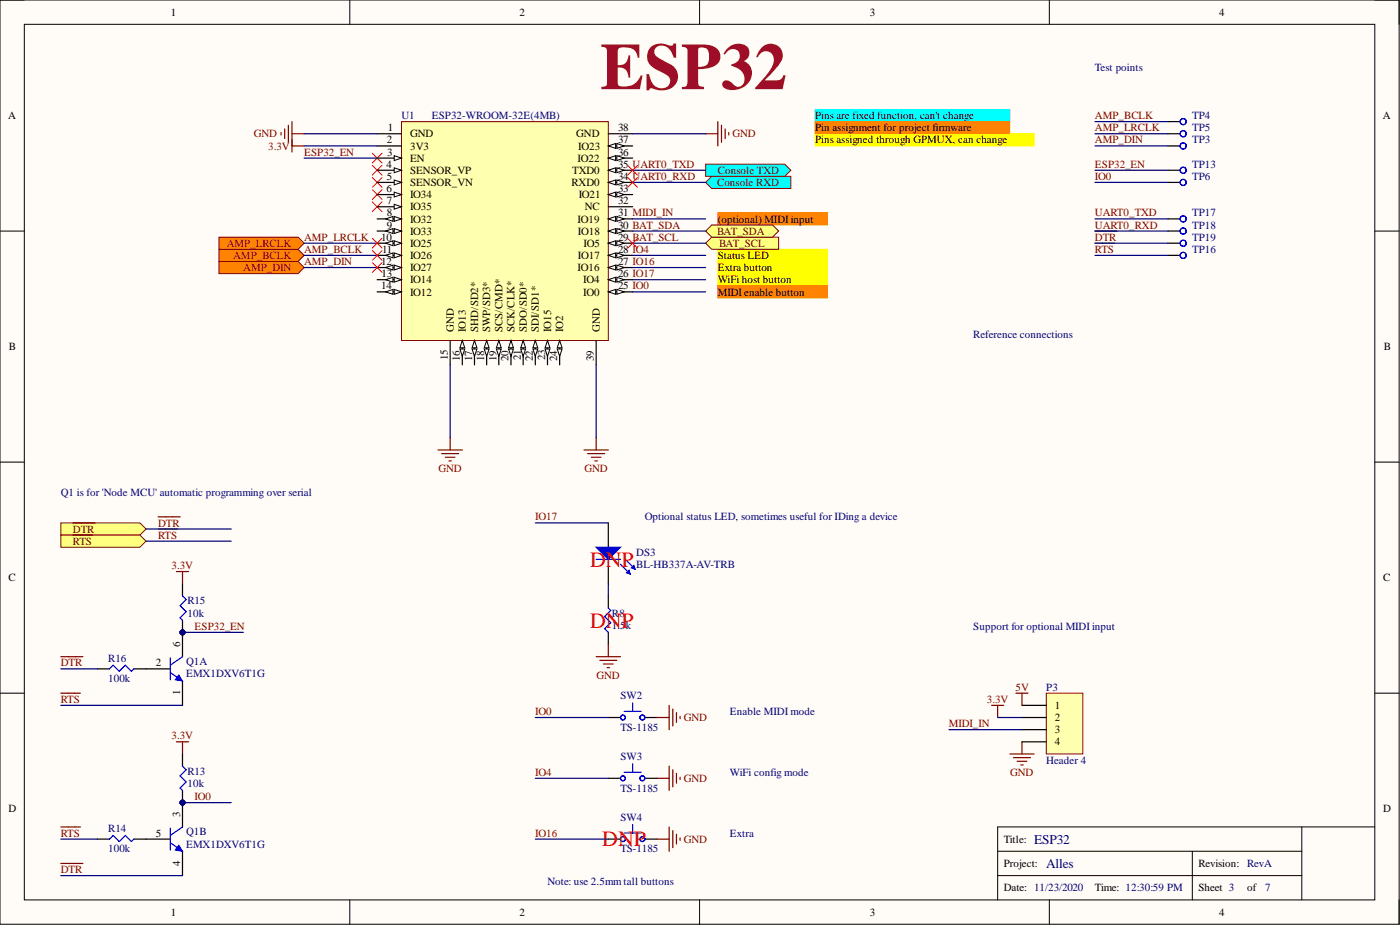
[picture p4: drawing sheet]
<svg xmlns="http://www.w3.org/2000/svg" width="292mm" height="193mm" viewBox="0 0 292 193" stroke-linecap="round" stroke-linejoin="round" font-family="sans-serif">
<defs><g id="words">
<text font-size="13.8" fill="#9e0e29" x="125.2" y="18.6">ESP32</text>
<g font-size="4.6" fill="#f00">
<text x="123.1" y="118.2">DNP</text>
<text x="123.1" y="130.9">DNP</text>
<text x="125.7" y="176.6">DNP</text>
</g>
<g font-size="2.8" fill="#000080">
<text x="215.8" y="176">ESP32</text>
<text x="218.3" y="181.1">Alles</text>
</g>
<g font-size="2.3">
<text x="35.6" y="3.3">1</text>
<text x="108.4" y="3.3">2</text>
<text x="181.5" y="3.3">3</text>
<text x="254.4" y="3.3">4</text>
<text x="1.7" y="24.9">A</text>
<text x="80.7" y="29.9">2</text>
<text x="80.9" y="27.4">1</text>
<text x="85.5" y="28.7">GND</text>
<text x="120.2" y="28.7">GND</text>
<text x="129" y="29.9">37</text>
<text x="129" y="27.4">38</text>
<text x="170.1" y="24.9">Pins are fixed function, can't change</text>
<text x="170.1" y="29.9">Pins assigned through GPMUX, can change</text>
<text x="170.1" y="27.4">Pin assignment for project firmware</text>
<text x="288.5" y="24.9">A</text>
<text x="80.6" y="35">4</text>
<text x="80.8" y="32.5">3</text>
<text x="85.5" y="31.2">3V3</text>
<text x="85.5" y="33.7">EN</text>
<text x="120.5" y="33.7">IO22</text>
<text x="120.7" y="31.2">IO23</text>
<text x="129" y="35">35 UART0_TXD</text>
<text x="129" y="32.5">36</text>
<text x="80.6" y="40.1">6</text>
<text x="80.7" y="37.5">5</text>
<text x="85.5" y="36.3">SENSOR_VP</text>
<text x="85.5" y="38.8">SENSOR_VN</text>
<text x="85.5" y="41.4">IO34</text>
<text x="119.2" y="38.8">RXD0</text>
<text x="119.4" y="36.3">TXD0</text>
<text x="120.7" y="41.4">IO21</text>
<text x="129" y="40.1">33</text>
<text x="129" y="37.5">34 UART0_RXD</text>
<text x="80.7" y="42.6">7</text>
<text x="80.7" y="45.2">8</text>
<text x="80.7" y="47.7">9</text>
<text x="85.5" y="43.9">IO35</text>
<text x="85.5" y="46.4">IO32</text>
<text x="120.5" y="46.4">IO19</text>
<text x="122" y="43.9">NC</text>
<text x="129" y="47.7">30 BAT_SDA</text>
<text x="129" y="45.2">31 MIDI_IN</text>
<text x="129" y="42.6">32</text>
<text x="149.8" y="46.4">(optional) MIDI input</text>
<text x="79.5" y="50.2">10</text>
<text x="79.7" y="52.8">11</text>
<text x="85.5" y="49">IO33</text>
<text x="85.5" y="51.5">IO25</text>
<text x="120.6" y="49">IO18</text>
<text x="121.8" y="51.5">IO5</text>
<text x="129" y="52.8">28 IO4</text>
<text x="129" y="50.2">29 BAT_SCL</text>
<text x="79.5" y="55.3">12</text>
<text x="79.6" y="57.8">13</text>
<text x="85.5" y="54">IO26</text>
<text x="85.5" y="56.6">IO27</text>
<text x="85.5" y="59.1">IO14</text>
<text x="120.5" y="56.6">IO16</text>
<text x="120.6" y="54">IO17</text>
<text x="121.7" y="59.1">IO4</text>
<text x="129" y="57.8">26 IO17</text>
<text x="129" y="55.3">27 IO16</text>
<text x="149.8" y="56.6">Extra button</text>
<text x="149.8" y="59.1">WiFi host button</text>
<text x="149.8" y="54">Status LED</text>
<text x="79.5" y="60.4">14</text>
<text x="85.5" y="61.6">IO12</text>
<text x="121.7" y="61.6">IO0</text>
<text x="129" y="60.4">25 IO0</text>
<text x="149.8" y="61.6">MIDI enable button</text>
<text x="94.7" y="69.3" transform="rotate(-90 94.7 69.3)">GND</text>
<text x="97.2" y="69.3" transform="rotate(-90 97.2 69.3)">IO13</text>
<text x="99.8" y="69.3" transform="rotate(-90 99.8 69.3)">SHD/SD2*</text>
<text x="102.3" y="69.3" transform="rotate(-90 102.3 69.3)">SWP/SD3*</text>
<text x="104.8" y="69.3" transform="rotate(-90 104.8 69.3)">SCS/CMD*</text>
<text x="107.4" y="69.3" transform="rotate(-90 107.4 69.3)">SCK/CLK*</text>
<text x="109.9" y="69.3" transform="rotate(-90 109.9 69.3)">SDO/SD0*</text>
<text x="112.5" y="69.3" transform="rotate(-90 112.5 69.3)">SDI/SD1*</text>
<text x="115" y="69.3" transform="rotate(-90 115 69.3)">IO15</text>
<text x="117.5" y="69.3" transform="rotate(-90 117.5 69.3)">IO2</text>
<text x="125.1" y="69.3" transform="rotate(-90 125.1 69.3)">GND</text>
<text x="1.9" y="73.1">B</text>
<text x="93.4" y="75.2" transform="rotate(-90 93.4 75.2)">15</text>
<text x="96" y="75.3" transform="rotate(-90 96 75.3)">16</text>
<text x="98.5" y="75.3" transform="rotate(-90 98.5 75.3)">17</text>
<text x="101" y="75.3" transform="rotate(-90 101 75.3)">18</text>
<text x="103.6" y="75.3" transform="rotate(-90 103.6 75.3)">19</text>
<text x="106.1" y="75.3" transform="rotate(-90 106.1 75.3)">20</text>
<text x="108.6" y="75.1" transform="rotate(-90 108.6 75.1)">21</text>
<text x="111.2" y="75.3" transform="rotate(-90 111.2 75.3)">22</text>
<text x="113.7" y="75.2" transform="rotate(-90 113.7 75.2)">23</text>
<text x="116.3" y="75.3" transform="rotate(-90 116.3 75.3)">24</text>
<text x="123.9" y="75.3" transform="rotate(-90 123.9 75.3)">39</text>
<text x="288.7" y="73.1">B</text>
<text x="1.8" y="121.3">C</text>
<text x="288.6" y="121.3">C</text>
<text x="37.6" y="135" transform="rotate(-90 37.6 135)">6</text>
<text x="32.5" y="139">2</text>
<text x="37.6" y="144.9" transform="rotate(-90 37.6 144.9)">1</text>
<text x="220.1" y="147.9">1</text>
<text x="220.1" y="150.4">2</text>
<text x="220.1" y="153">3</text>
<text x="220.1" y="155.5">4</text>
<text x="1.8" y="169.5">D</text>
<text x="37.6" y="170.5" transform="rotate(-90 37.6 170.5)">3</text>
<text x="288.6" y="169.5">D</text>
<text x="32.5" y="174.5">5</text>
<text x="209.4" y="175.8">Title:</text>
<text x="37.6" y="180.7" transform="rotate(-90 37.6 180.7)">4</text>
<text x="209.4" y="180.9">Project:</text>
<text x="209.4" y="186">Date: 11/23/2020</text>
<text x="228.5" y="186">Time: 12:30:59 PM</text>
<text x="250" y="180.9">Revision: RevA</text>
<text x="250" y="186">Sheet 3</text>
<text x="260.2" y="186">of</text>
<text x="35.6" y="191">1</text>
<text x="108.4" y="191">2</text>
<text x="181.5" y="191">3</text>
<text x="254.4" y="191">4</text>
</g>
<g font-size="2.3" fill="#000080">
<text x="228.5" y="14.7">Test points</text>
<text x="83.8" y="24.9">U1</text>
<text x="90.1" y="24.9">ESP32-WROOM-32E(4MB)</text>
<text x="248.8" y="24.9">TP4</text>
<text x="248.8" y="27.4">TP5</text>
<text x="248.8" y="29.9">TP3</text>
<text x="248.8" y="35">TP13</text>
<text x="248.8" y="37.5">TP6</text>
<text x="248.8" y="45.2">TP17</text>
<text x="248.8" y="47.7">TP18</text>
<text x="248.8" y="50.2">TP19</text>
<text x="248.8" y="52.8">TP16</text>
<text x="203.1" y="70.5">Reference connections</text>
<text x="12.7" y="103.5">Q1 is for 'Node MCU' automatic programming over serial</text>
<text x="134.5" y="108.6">Optional status LED, sometimes useful for IDing a device</text>
<text x="132.8" y="115.9">DS3</text>
<text x="132.8" y="118.5">BL-HB337A-AV-TRB</text>
<text x="39.1" y="126.1">R15</text>
<text x="39.1" y="128.6">10k</text>
<text x="127.7" y="128.6">R8</text>
<text x="127.7" y="131.2">1.5k</text>
<text x="203.1" y="131.4">Support for optional MIDI input</text>
<text x="22.6" y="138">R16</text>
<text x="22.6" y="142.3">100k</text>
<text x="38.8" y="138.8">Q1A</text>
<text x="38.8" y="141.3">EMX1DXV6T1G</text>
<text x="129.5" y="145.9">SW2</text>
<text x="152.3" y="149.2">Enable MIDI mode</text>
<text x="218.3" y="144.1">P3</text>
<text x="129.5" y="152.5">TS-1185</text>
<text x="39.1" y="161.6">R13</text>
<text x="129.5" y="158.6">SW3</text>
<text x="152.3" y="161.9">WiFi config mode</text>
<text x="218.3" y="159.3">Header 4</text>
<text x="39.1" y="164.1">10k</text>
<text x="129.5" y="165.2">TS-1185</text>
<text x="22.6" y="173.5">R14</text>
<text x="129.5" y="171.2">SW4</text>
<text x="22.6" y="177.8">100k</text>
<text x="38.8" y="174.3">Q1B</text>
<text x="38.8" y="176.8">EMX1DXV6T1G</text>
<text x="129.5" y="177.8">TS-1185</text>
<text x="152.3" y="174.5">Extra</text>
<text x="114.2" y="184.7">Note: use 2.5mm tall buttons</text>
<text x="264" y="186">7</text>
</g>
<g font-size="2.3" fill="#800000">
<text x="53" y="28.7">GND</text>
<text x="152.8" y="28.7">GND</text>
<text x="228.5" y="24.9">AMP_BCLK</text>
<text x="228.5" y="27.4">AMP_LRCLK</text>
<text x="228.5" y="29.9">AMP_DIN</text>
<text x="55.9" y="31.2">3.3V</text>
<text x="63.5" y="32.5">ESP32_EN</text>
<text x="228.5" y="35">ESP32_EN</text>
<text x="149.6" y="38.8">Console RXD</text>
<text x="149.8" y="36.3">Console TXD</text>
<text x="228.5" y="37.5">IO0</text>
<text x="228.5" y="45.2">UART0_TXD</text>
<text x="228.5" y="47.7">UART0_RXD</text>
<text x="47.3" y="51.5">AMP_LRCLK</text>
<text x="63.5" y="52.8">AMP_BCLK</text>
<text x="63.5" y="50.2">AMP_LRCLK</text>
<text x="149.6" y="49">BAT_SDA</text>
<text x="150" y="51.5">BAT_SCL</text>
<text x="228.5" y="50.2">DTR</text>
<text x="228.5" y="52.8">RTS</text>
<text x="48.7" y="54">AMP_BCLK</text>
<text x="50.8" y="56.6">AMP_DIN</text>
<text x="63.5" y="55.3">AMP_DIN</text>
<text x="91.5" y="98.4">GND</text>
<text x="121.9" y="98.4">GND</text>
<text x="15.2" y="111.1">DTR</text>
<text x="15.2" y="113.7">RTS</text>
<text x="33" y="109.9">DTR</text>
<text x="33" y="112.4">RTS</text>
<text x="111.7" y="108.6">IO17</text>
<text x="35.8" y="118.7">3.3V</text>
<text x="40.6" y="131.4">ESP32_EN</text>
<text x="12.7" y="139">DTR</text>
<text x="124.5" y="141.6">GND</text>
<text x="12.7" y="146.6">RTS</text>
<text x="111.7" y="149.2">IO0</text>
<text x="205.9" y="146.6">3.3V</text>
<text x="211.9" y="144.1">5V</text>
<text x="35.8" y="154.2">3.3V</text>
<text x="142.7" y="150.4">GND</text>
<text x="198" y="151.7">MIDI_IN</text>
<text x="111.7" y="161.9">IO4</text>
<text x="210.8" y="161.9">GND</text>
<text x="40.6" y="166.9">IO0</text>
<text x="142.7" y="163.1">GND</text>
<text x="12.7" y="174.5">RTS</text>
<text x="111.7" y="174.5">IO16</text>
<text x="142.7" y="175.8">GND</text>
<text x="12.7" y="182.2">DTR</text>
</g>
</g></defs>
<path d="M0 0h291.9v192.8h-291.9z" fill-rule="evenodd" fill="#fffcf8"/>
<path d="M0 0h291.9v192.8h-291.9z" fill="none" stroke="#000" stroke-width=".21"/>
<path d="M5.1 5.1h281.7v182.6h-281.7z" fill-rule="evenodd" fill="#fffcf8"/>
<g fill="none" stroke="#000" stroke-width=".21">
<path d="M0 0h5.1M73 0v5.1M146 0v5.1M218.9 0v5.1M286.8 0h5.1v5.1M5.1 5.1h281.7v182.6h-281.7zM0 48.2h5.1M286.8 48.2h5.1M0 96.4h5.1M286.8 96.4h5.1M0 144.6h5.1M286.8 144.6h5.1"/>
<path d="M208.2 177.6h63.4M248.8 177.6v10.1M271.6 172.5v15.2M286.8 172.5h-78.6v15.2M73 187.7v5.1M146 187.7v5.1M208.2 182.7h63.4M218.9 187.7v5.1M291.9 187.7v5.1"/>
</g>
<path d="M170.1 22.8h40.6v2.6h-40.6z" fill-rule="evenodd" fill="#0ff"/>
<path d="M170.1 22.8h40.6v2.6h-40.6z" fill="none" stroke="#0ff" stroke-width=".21"/>
<path d="M170.1 27.9h45.7v2.5h-45.7z" fill-rule="evenodd" fill="#ff0"/>
<path d="M170.1 27.9h45.7v2.5h-45.7z" fill="none" stroke="#ff0" stroke-width=".21"/>
<path d="M36.8 119.2h2.5M38.1 119.2v2.6M12.7 137h4.6M12.7 144.6h4.1M12.7 172.5h4.1M12.7 180.1h4.6" fill="none" stroke="#800000" stroke-width=".25"/>
<path d="M12.7 109.1h16.5l1.3 1.3-1.3 1.2h-16.5z" fill-rule="evenodd" fill="#ffff80"/>
<path d="M12.7 109.1h16.5l1.3 1.3-1.3 1.2h-16.5z" fill="none" stroke="#800000" stroke-width=".21"/>
<path d="M15.2 109.1h4.6" fill="none" stroke="#800000" stroke-width=".25"/>
<path d="M12.7 111.6h16.5l1.3 1.3-1.3 1.3h-16.5z" fill-rule="evenodd" fill="#ffff80"/>
<path d="M12.7 111.6h16.5l1.3 1.3-1.3 1.3h-16.5z" fill="none" stroke="#800000" stroke-width=".21"/>
<path d="M15.2 111.6h4.1M33 107.8h4.6M33 110.4h4.1M36.8 154.8h2.5M38.1 154.8v2.5" fill="none" stroke="#800000" stroke-width=".25"/>
<circle cx="38.1" cy="131.9" r=".51" fill="#000080"/>
<circle cx="38.1" cy="131.9" r=".51" fill="none" stroke="#000080" stroke-width=".21"/>
<path d="M38.1 129.4v2.5" fill="none" stroke="#000" stroke-width=".25"/>
<circle cx="38.1" cy="131.9" r=".51" fill="#000080"/>
<circle cx="38.1" cy="131.9" r=".51" fill="none" stroke="#000080" stroke-width=".21"/>
<path d="M38.1 121.8v2.5" fill="none" stroke="#000" stroke-width=".25"/>
<path d="M38.1 124.3l.7 .8-1.2 1.2 1.2 1.3-1.2 1.3 .5 .5" fill="none" stroke="#00f" stroke-width=".25"/>
<circle cx="38.1" cy="167.4" r=".51" fill="#000080"/>
<circle cx="38.1" cy="167.4" r=".51" fill="none" stroke="#000080" stroke-width=".21"/>
<path d="M38.1 164.9v2.5" fill="none" stroke="#000" stroke-width=".25"/>
<circle cx="38.1" cy="167.4" r=".51" fill="#000080"/>
<circle cx="38.1" cy="167.4" r=".51" fill="none" stroke="#000080" stroke-width=".21"/>
<g fill="none" stroke="#000" stroke-width=".25">
<path d="M243.7 25.4h2.5M243.7 27.9h2.5M243.7 30.4h2.5M243.7 35.5h2.5M243.7 45.7h2.5M243.7 48.2h2.5M243.7 50.7h2.5M243.7 53.3h2.5M20.3 139.5h2.5M27.9 139.5h2.6M38.1 157.3v2.5M20.3 175.1h2.5"/>
<path d="M27.9 175.1h2.6"/>
</g>
<g fill="none" stroke="#00f" stroke-width=".25">
<path d="M22.8 139.5l.8-.7 1.3 1.2 1.2-1.2 1.3 1.2 .5-.5M38.1 159.8l.7 .8-1.2 1.3 1.2 1.2-1.2 1.3 .5 .5M22.8 175.1l.8-.8 1.3 1.3 1.2-1.3 1.3 1.3 .5-.5"/>
<circle cx="246.9" cy="30.4" r=".64"/>
<circle cx="246.9" cy="25.4" r=".64"/>
<circle cx="246.9" cy="27.9" r=".64"/>
<circle cx="246.9" cy="35.5" r=".64"/>
<circle cx="246.9" cy="45.7" r=".64"/>
<circle cx="246.9" cy="48.2" r=".64"/>
<circle cx="246.9" cy="53.3" r=".64"/>
<circle cx="246.9" cy="50.7" r=".64"/>
</g>
<g fill="none" stroke="#800000" stroke-width=".25">
<path d="M58.6 27.7v.5M59.4 26.9v2M60.2 26.1v3.6M60.9 25.4v6.3M60.9 27.9h2.6M60.9 30.4h2.6M147.2 27.9h2.6M149.8 25.4v5M150.5 26.1v3.6M151.3 26.9v2M152.1 27.7v.5M228.5 48.2h4.6"/>
<path d="M228.5 50.7h4M91.4 93.9h5.1M92.1 94.6h3.6M92.9 95.4h2M93.7 96.2h.5M93.9 91.3v2.6"/>
</g>
<path d="M147.2 38.1l1.3-1.3h16.5v2.5h-16.5z" fill-rule="evenodd" fill="#0ff"/>
<path d="M147.2 38.1l1.3-1.3h16.5v2.5h-16.5z" fill="none" stroke="#800000" stroke-width=".21"/>
<path d="M147.2 34.2h16.5l1.3 1.3-1.3 1.3h-16.5z" fill-rule="evenodd" fill="#0ff"/>
<path d="M147.2 34.2h16.5l1.3 1.3-1.3 1.3h-16.5z" fill="none" stroke="#800000" stroke-width=".21"/>
<path d="M121.8 93.9h5.1M122.6 94.6h3.6M123.4 95.4h2M124.1 96.2h.5M124.4 91.3v2.6" fill="none" stroke="#800000" stroke-width=".25"/>
<path d="M45.7 52h16.5l1.3 1.3-1.3 1.2h-16.5z" fill-rule="evenodd" fill="#fd8300"/>
<path d="M45.7 52h16.5l1.3 1.3-1.3 1.2h-16.5z" fill="none" stroke="#800000" stroke-width=".21"/>
<path d="M45.7 49.5h16.5l1.3 1.2-1.3 1.3h-16.5z" fill-rule="evenodd" fill="#fd8300"/>
<path d="M45.7 49.5h16.5l1.3 1.2-1.3 1.3h-16.5z" fill="none" stroke="#800000" stroke-width=".21"/>
<path d="M45.7 54.5h16.5l1.3 1.3-1.3 1.3h-16.5z" fill-rule="evenodd" fill="#fd8300"/>
<path d="M45.7 54.5h16.5l1.3 1.3-1.3 1.3h-16.5z" fill="none" stroke="#800000" stroke-width=".21"/>
<path d="M243.7 38.1h2.5" fill="none" stroke="#000" stroke-width=".25"/>
<circle cx="246.9" cy="38.1" r=".64" fill="none" stroke="#00f" stroke-width=".25"/>
<path d="M170.1 25.4h40.6v2.5h-40.6z" fill-rule="evenodd" fill="#fd8300"/>
<path d="M170.1 25.4h40.6v2.5h-40.6z" fill="none" stroke="#fd8300" stroke-width=".21"/>
<g fill="none" stroke="#800000" stroke-width=".25">
<path d="M137.1 149.7h2.5M139.6 147.1v5.1M139.6 159.8v5.1M140.4 147.9v3.6M141.1 148.7v2M141.9 149.4v.5M206.9 147.1h2.5M208.2 147.1v2.6M210.7 157.3h5.1M211.5 158.1h3.5M212.2 158.8h2M213 159.6h.5"/>
<path d="M213.2 154.8v2.5M137.1 162.4h2.5M137.1 175.1h2.5M139.6 172.5v5.1M140.4 160.6v3.5M140.4 173.3v3.5M141.1 161.4v2M141.1 174v2.1M141.9 162.1v.5M141.9 174.8v.5"/>
</g>
<path d="M126.9 124.3v2.5M126.9 131.9v2.6M126.9 149.7h2.6M134.5 149.7h2.6M126.9 162.4h2.6M126.9 175.1h2.6M134.5 162.4h2.6M134.5 175.1h2.6" fill="none" stroke="#000" stroke-width=".25"/>
<g fill="none" stroke="#00f" stroke-width=".25">
<path d="M126.9 126.8l.5 .6-1.2 1.2 1.2 1.3-1.2 1.3 .7 .7M130.2 148.4h3.6M132 146.6v1.8M132 159.3v1.8M130.2 161.1h3.6M130.2 173.8h3.6M132 172v1.8"/>
<circle cx="130" cy="149.7" r=".51"/>
<circle cx="134" cy="149.7" r=".51"/>
<circle cx="130" cy="162.4" r=".51"/>
<circle cx="130" cy="175.1" r=".51"/>
<circle cx="134" cy="162.4" r=".51"/>
<circle cx="134" cy="175.1" r=".51"/>
</g>
<path d="M149.8 44.4h22.8v2.5h-22.8z" fill-rule="evenodd" fill="#fd8300"/>
<path d="M149.8 44.4h22.8v2.5h-22.8z" fill="none" stroke="#fd8300" stroke-width=".21"/>
<path d="M149.8 54.5h22.8v2.6h-22.8z" fill-rule="evenodd" fill="#ff0"/>
<path d="M149.8 54.5h22.8v2.6h-22.8z" fill="none" stroke="#ff0" stroke-width=".21"/>
<path d="M149.8 57.1h22.8v2.5h-22.8z" fill-rule="evenodd" fill="#ff0"/>
<path d="M149.8 57.1h22.8v2.5h-22.8z" fill="none" stroke="#ff0" stroke-width=".21"/>
<path d="M149.8 59.6h22.8v2.6h-22.8z" fill-rule="evenodd" fill="#fd8300"/>
<path d="M149.8 59.6h22.8v2.6h-22.8z" fill="none" stroke="#fd8300" stroke-width=".21"/>
<path d="M124.4 137h5.1M125.1 137.8h3.6M125.9 138.5h2M126.7 139.3h.5M126.9 134.5v2.5" fill="none" stroke="#800000" stroke-width=".25"/>
<path d="M149.8 52h22.8v2.5h-22.8z" fill-rule="evenodd" fill="#ff0"/>
<path d="M149.8 52h22.8v2.5h-22.8z" fill="none" stroke="#ff0" stroke-width=".21"/>
<path d="M77.7 32l2 2M77.7 34.5l2 2M77.7 37l2 2.1M77.7 39.6l2 2M79.7 32l-2 2M79.7 34.5l-2 2M79.7 37l-2 2.1M79.7 39.6l-2 2M77.7 42.1l2 2M79.7 42.1l-2 2" fill="none" stroke="#f00" stroke-width=".21"/>
<circle cx="38.1" cy="131.9" r=".51" fill="#000080"/>
<circle cx="38.1" cy="131.9" r=".51" fill="none" stroke="#000080" stroke-width=".21"/>
<path d="M30.5 139.5h5M38.1 131.9v5.1M38.1 142.1v5" fill="none" stroke="#000" stroke-width=".25"/>
<circle cx="38.1" cy="131.9" r=".51" fill="#000080"/>
<circle cx="38.1" cy="131.9" r=".51" fill="none" stroke="#000080" stroke-width=".21"/>
<path d="M35.5 137.3v4.5M38.1 137l-2.6 1.8M35.5 140.3l2.6 1.8" fill="none" stroke="#00f" stroke-width=".25"/>
<path d="M37.3 140.8l.8 1.3-1.5-.3z" fill="#00f"/>
<path d="M37.3 140.8l.8 1.3-1.5-.3z" fill="none" stroke="#00f" stroke-width=".21"/>
<circle cx="38.1" cy="167.4" r=".51" fill="#000080"/>
<circle cx="38.1" cy="167.4" r=".51" fill="none" stroke="#000080" stroke-width=".21"/>
<path d="M38.1 167.4v5.1" fill="none" stroke="#000" stroke-width=".25"/>
<circle cx="38.1" cy="167.4" r=".51" fill="#000080"/>
<circle cx="38.1" cy="167.4" r=".51" fill="none" stroke="#000080" stroke-width=".21"/>
<path d="M30.5 175.1h5M38.1 177.6v5.1" fill="none" stroke="#000" stroke-width=".25"/>
<path d="M35.5 172.8v4.5M35.5 175.8l2.6 1.8M38.1 172.5l-2.6 1.8" fill="none" stroke="#00f" stroke-width=".25"/>
<path d="M37.3 176.3l.8 1.3-1.5-.3z" fill="#00f"/>
<path d="M37.3 176.3l.8 1.3-1.5-.3z" fill="none" stroke="#00f" stroke-width=".21"/>
<path d="M83.8 25.4h43.1v45.6h-43.1z" fill-rule="evenodd" fill="#ffffb0"/>
<path d="M83.8 25.4h43.1v45.6h-43.1z" fill="none" stroke="#800000" stroke-width=".21"/>
<path d="M78.7 27.9h5.1M78.7 30.4h5.1M78.7 33h5.1" fill="none" stroke="#000" stroke-width=".25"/>
<path d="M82.2 32.5l1.6 .5-1.6 .5z" fill="#f8fcff"/>
<path d="M82.2 32.5l1.6 .5-1.6 .5z" fill="none" stroke="#000" stroke-width=".21"/>
<path d="M78.7 35.5h5.1" fill="none" stroke="#000" stroke-width=".25"/>
<path d="M82.2 35l1.6 .5-1.6 .5z" fill="#f8fcff"/>
<path d="M82.2 35l1.6 .5-1.6 .5z" fill="none" stroke="#000" stroke-width=".21"/>
<path d="M78.7 38.1h5.1" fill="none" stroke="#000" stroke-width=".25"/>
<path d="M82.2 37.5l1.6 .6-1.6 .5z" fill="#f8fcff"/>
<path d="M82.2 37.5l1.6 .6-1.6 .5z" fill="none" stroke="#000" stroke-width=".21"/>
<path d="M78.7 40.6h5.1" fill="none" stroke="#000" stroke-width=".25"/>
<path d="M82.2 40.1l1.6 .5-1.6 .5z" fill="#f8fcff"/>
<path d="M82.2 40.1l1.6 .5-1.6 .5z" fill="none" stroke="#000" stroke-width=".21"/>
<path d="M78.7 43.1h5.1" fill="none" stroke="#000" stroke-width=".25"/>
<path d="M82.2 42.6l1.6 .5-1.6 .5z" fill="#f8fcff"/>
<path d="M82.2 42.6l1.6 .5-1.6 .5z" fill="none" stroke="#000" stroke-width=".21"/>
<path d="M78.7 45.7h5.1" fill="none" stroke="#000" stroke-width=".25"/>
<path d="M82.2 45.2l1.6 .5-1.6 .5z" fill="#f8fcff"/>
<path d="M82.2 45.2l1.6 .5-1.6 .5z" fill="none" stroke="#000" stroke-width=".21"/>
<path d="M80.5 45.7l1.5-.5v1z" fill="#f8fcff"/>
<path d="M80.5 45.7l1.5-.5v1z" fill="none" stroke="#000" stroke-width=".21"/>
<path d="M78.7 48.2h5.1" fill="none" stroke="#000" stroke-width=".25"/>
<path d="M82.2 47.7l1.6 .5-1.6 .5z" fill="#f8fcff"/>
<path d="M82.2 47.7l1.6 .5-1.6 .5z" fill="none" stroke="#000" stroke-width=".21"/>
<path d="M80.5 48.2l1.5-.5v1z" fill="#f8fcff"/>
<path d="M80.5 48.2l1.5-.5v1z" fill="none" stroke="#000" stroke-width=".21"/>
<path d="M78.7 50.7h5.1" fill="none" stroke="#000" stroke-width=".25"/>
<path d="M82.2 50.2l1.6 .5-1.6 .5z" fill="#f8fcff"/>
<path d="M82.2 50.2l1.6 .5-1.6 .5z" fill="none" stroke="#000" stroke-width=".21"/>
<path d="M80.5 50.7l1.5-.5v1z" fill="#f8fcff"/>
<path d="M80.5 50.7l1.5-.5v1z" fill="none" stroke="#000" stroke-width=".21"/>
<path d="M78.7 53.3h5.1" fill="none" stroke="#000" stroke-width=".25"/>
<path d="M82.2 52.8l1.6 .5-1.6 .5z" fill="#f8fcff"/>
<path d="M82.2 52.8l1.6 .5-1.6 .5z" fill="none" stroke="#000" stroke-width=".21"/>
<path d="M80.5 53.3l1.5-.5v1z" fill="#f8fcff"/>
<path d="M80.5 53.3l1.5-.5v1z" fill="none" stroke="#000" stroke-width=".21"/>
<path d="M78.7 55.8h5.1" fill="none" stroke="#000" stroke-width=".25"/>
<path d="M82.2 55.3l1.6 .5-1.6 .5z" fill="#f8fcff"/>
<path d="M82.2 55.3l1.6 .5-1.6 .5z" fill="none" stroke="#000" stroke-width=".21"/>
<path d="M80.5 55.8l1.5-.5v1z" fill="#f8fcff"/>
<path d="M80.5 55.8l1.5-.5v1z" fill="none" stroke="#000" stroke-width=".21"/>
<path d="M78.7 58.4h5.1" fill="none" stroke="#000" stroke-width=".25"/>
<path d="M82.2 57.8l1.6 .6-1.6 .5z" fill="#f8fcff"/>
<path d="M82.2 57.8l1.6 .6-1.6 .5z" fill="none" stroke="#000" stroke-width=".21"/>
<path d="M80.5 58.4l1.5-.6v1.1z" fill="#f8fcff"/>
<path d="M80.5 58.4l1.5-.6v1.1z" fill="none" stroke="#000" stroke-width=".21"/>
<path d="M78.7 60.9h5.1" fill="none" stroke="#000" stroke-width=".25"/>
<path d="M82.2 60.4l1.6 .5-1.6 .5z" fill="#f8fcff"/>
<path d="M82.2 60.4l1.6 .5-1.6 .5z" fill="none" stroke="#000" stroke-width=".21"/>
<path d="M80.5 60.9l1.5-.5v1z" fill="#f8fcff"/>
<path d="M80.5 60.9l1.5-.5v1z" fill="none" stroke="#000" stroke-width=".21"/>
<path d="M93.9 71v5.1M96.5 71v5.1" fill="none" stroke="#000" stroke-width=".25"/>
<path d="M96.5 71l.5 1.6h-1z" fill="#f8fcff"/>
<path d="M96.5 71l.5 1.6h-1z" fill="none" stroke="#000" stroke-width=".21"/>
<path d="M96 72.8h1l-.5 1.5z" fill="#f8fcff"/>
<path d="M96 72.8h1l-.5 1.5z" fill="none" stroke="#000" stroke-width=".21"/>
<path d="M99 71v5.1" fill="none" stroke="#000" stroke-width=".25"/>
<path d="M99 71l.5 1.6h-1z" fill="#f8fcff"/>
<path d="M99 71l.5 1.6h-1z" fill="none" stroke="#000" stroke-width=".21"/>
<path d="M98.5 72.8h1l-.5 1.5z" fill="#f8fcff"/>
<path d="M98.5 72.8h1l-.5 1.5z" fill="none" stroke="#000" stroke-width=".21"/>
<path d="M101.5 71v5.1" fill="none" stroke="#000" stroke-width=".25"/>
<path d="M101.5 71l.5 1.6h-1z" fill="#f8fcff"/>
<path d="M101.5 71l.5 1.6h-1z" fill="none" stroke="#000" stroke-width=".21"/>
<path d="M101 72.8h1l-.5 1.5z" fill="#f8fcff"/>
<path d="M101 72.8h1l-.5 1.5z" fill="none" stroke="#000" stroke-width=".21"/>
<path d="M104.1 71v5.1" fill="none" stroke="#000" stroke-width=".25"/>
<path d="M104.1 71l.5 1.6h-1z" fill="#f8fcff"/>
<path d="M104.1 71l.5 1.6h-1z" fill="none" stroke="#000" stroke-width=".21"/>
<path d="M103.6 72.8h1l-.5 1.5z" fill="#f8fcff"/>
<path d="M103.6 72.8h1l-.5 1.5z" fill="none" stroke="#000" stroke-width=".21"/>
<path d="M106.6 71v5.1" fill="none" stroke="#000" stroke-width=".25"/>
<path d="M106.6 71l.5 1.6h-1z" fill="#f8fcff"/>
<path d="M106.6 71l.5 1.6h-1z" fill="none" stroke="#000" stroke-width=".21"/>
<path d="M106.1 72.8h1l-.5 1.5z" fill="#f8fcff"/>
<path d="M106.1 72.8h1l-.5 1.5z" fill="none" stroke="#000" stroke-width=".21"/>
<path d="M109.2 71v5.1" fill="none" stroke="#000" stroke-width=".25"/>
<path d="M109.2 71l.5 1.6h-1.1z" fill="#f8fcff"/>
<path d="M109.2 71l.5 1.6h-1.1z" fill="none" stroke="#000" stroke-width=".21"/>
<path d="M108.6 72.8h1.1l-.5 1.5z" fill="#f8fcff"/>
<path d="M108.6 72.8h1.1l-.5 1.5z" fill="none" stroke="#000" stroke-width=".21"/>
<path d="M111.7 71v5.1" fill="none" stroke="#000" stroke-width=".25"/>
<path d="M111.7 71l.5 1.6h-1z" fill="#f8fcff"/>
<path d="M111.7 71l.5 1.6h-1z" fill="none" stroke="#000" stroke-width=".21"/>
<path d="M111.2 72.8h1l-.5 1.5z" fill="#f8fcff"/>
<path d="M111.2 72.8h1l-.5 1.5z" fill="none" stroke="#000" stroke-width=".21"/>
<path d="M114.2 71v5.1" fill="none" stroke="#000" stroke-width=".25"/>
<path d="M114.2 71l.5 1.6h-1z" fill="#f8fcff"/>
<path d="M114.2 71l.5 1.6h-1z" fill="none" stroke="#000" stroke-width=".21"/>
<path d="M113.7 72.8h1l-.5 1.5z" fill="#f8fcff"/>
<path d="M113.7 72.8h1l-.5 1.5z" fill="none" stroke="#000" stroke-width=".21"/>
<path d="M116.8 71v5.1" fill="none" stroke="#000" stroke-width=".25"/>
<path d="M116.8 71l.5 1.6h-1z" fill="#f8fcff"/>
<path d="M116.8 71l.5 1.6h-1z" fill="none" stroke="#000" stroke-width=".21"/>
<path d="M116.3 72.8h1l-.5 1.5z" fill="#f8fcff"/>
<path d="M116.3 72.8h1l-.5 1.5z" fill="none" stroke="#000" stroke-width=".21"/>
<path d="M126.9 60.9h5.1" fill="none" stroke="#000" stroke-width=".25"/>
<path d="M126.9 60.9l1.5-.5v1z" fill="#f8fcff"/>
<path d="M126.9 60.9l1.5-.5v1z" fill="none" stroke="#000" stroke-width=".21"/>
<path d="M128.7 60.4l1.5 .5-1.5 .5z" fill="#f8fcff"/>
<path d="M128.7 60.4l1.5 .5-1.5 .5z" fill="none" stroke="#000" stroke-width=".21"/>
<path d="M126.9 58.4h5.1" fill="none" stroke="#000" stroke-width=".25"/>
<path d="M126.9 58.4l1.5-.6v1.1z" fill="#f8fcff"/>
<path d="M126.9 58.4l1.5-.6v1.1z" fill="none" stroke="#000" stroke-width=".21"/>
<path d="M128.7 57.8l1.5 .6-1.5 .5z" fill="#f8fcff"/>
<path d="M128.7 57.8l1.5 .6-1.5 .5z" fill="none" stroke="#000" stroke-width=".21"/>
<path d="M126.9 55.8h5.1" fill="none" stroke="#000" stroke-width=".25"/>
<path d="M126.9 55.8l1.5-.5v1z" fill="#f8fcff"/>
<path d="M126.9 55.8l1.5-.5v1z" fill="none" stroke="#000" stroke-width=".21"/>
<path d="M128.7 55.3l1.5 .5-1.5 .5z" fill="#f8fcff"/>
<path d="M128.7 55.3l1.5 .5-1.5 .5z" fill="none" stroke="#000" stroke-width=".21"/>
<path d="M126.9 53.3h5.1" fill="none" stroke="#000" stroke-width=".25"/>
<path d="M126.9 53.3l1.5-.5v1z" fill="#f8fcff"/>
<path d="M126.9 53.3l1.5-.5v1z" fill="none" stroke="#000" stroke-width=".21"/>
<path d="M128.7 52.8l1.5 .5-1.5 .5z" fill="#f8fcff"/>
<path d="M128.7 52.8l1.5 .5-1.5 .5z" fill="none" stroke="#000" stroke-width=".21"/>
<path d="M126.9 50.7h5.1" fill="none" stroke="#000" stroke-width=".25"/>
<path d="M126.9 50.7l1.5-.5v1z" fill="#f8fcff"/>
<path d="M126.9 50.7l1.5-.5v1z" fill="none" stroke="#000" stroke-width=".21"/>
<path d="M128.7 50.2l1.5 .5-1.5 .5z" fill="#f8fcff"/>
<path d="M128.7 50.2l1.5 .5-1.5 .5z" fill="none" stroke="#000" stroke-width=".21"/>
<path d="M126.9 48.2h5.1" fill="none" stroke="#000" stroke-width=".25"/>
<path d="M126.9 48.2l1.5-.5v1z" fill="#f8fcff"/>
<path d="M126.9 48.2l1.5-.5v1z" fill="none" stroke="#000" stroke-width=".21"/>
<path d="M128.7 47.7l1.5 .5-1.5 .5z" fill="#f8fcff"/>
<path d="M128.7 47.7l1.5 .5-1.5 .5z" fill="none" stroke="#000" stroke-width=".21"/>
<path d="M126.9 45.7h5.1" fill="none" stroke="#000" stroke-width=".25"/>
<path d="M126.9 45.7l1.5-.5v1z" fill="#f8fcff"/>
<path d="M126.9 45.7l1.5-.5v1z" fill="none" stroke="#000" stroke-width=".21"/>
<path d="M128.7 45.2l1.5 .5-1.5 .5z" fill="#f8fcff"/>
<path d="M128.7 45.2l1.5 .5-1.5 .5z" fill="none" stroke="#000" stroke-width=".21"/>
<path d="M126.9 43.1h5.1M126.9 40.6h5.1" fill="none" stroke="#000" stroke-width=".25"/>
<path d="M126.9 40.6l1.5-.5v1z" fill="#f8fcff"/>
<path d="M126.9 40.6l1.5-.5v1z" fill="none" stroke="#000" stroke-width=".21"/>
<path d="M128.7 40.1l1.5 .5-1.5 .5z" fill="#f8fcff"/>
<path d="M128.7 40.1l1.5 .5-1.5 .5z" fill="none" stroke="#000" stroke-width=".21"/>
<path d="M126.9 38.1h5.1" fill="none" stroke="#000" stroke-width=".25"/>
<path d="M126.9 38.1l1.5-.6v1.1z" fill="#f8fcff"/>
<path d="M126.9 38.1l1.5-.6v1.1z" fill="none" stroke="#000" stroke-width=".21"/>
<path d="M128.7 37.5l1.5 .6-1.5 .5z" fill="#f8fcff"/>
<path d="M128.7 37.5l1.5 .6-1.5 .5z" fill="none" stroke="#000" stroke-width=".21"/>
<path d="M126.9 35.5h5.1" fill="none" stroke="#000" stroke-width=".25"/>
<path d="M126.9 35.5l1.5-.5v1z" fill="#f8fcff"/>
<path d="M126.9 35.5l1.5-.5v1z" fill="none" stroke="#000" stroke-width=".21"/>
<path d="M128.7 35l1.5 .5-1.5 .5z" fill="#f8fcff"/>
<path d="M128.7 35l1.5 .5-1.5 .5z" fill="none" stroke="#000" stroke-width=".21"/>
<path d="M126.9 33h5.1" fill="none" stroke="#000" stroke-width=".25"/>
<path d="M126.9 33l1.5-.5v1z" fill="#f8fcff"/>
<path d="M126.9 33l1.5-.5v1z" fill="none" stroke="#000" stroke-width=".21"/>
<path d="M128.7 32.5l1.5 .5-1.5 .5z" fill="#f8fcff"/>
<path d="M128.7 32.5l1.5 .5-1.5 .5z" fill="none" stroke="#000" stroke-width=".21"/>
<path d="M126.9 30.4h5.1" fill="none" stroke="#000" stroke-width=".25"/>
<path d="M126.9 30.4l1.5-.5v1.1z" fill="#f8fcff"/>
<path d="M126.9 30.4l1.5-.5v1.1z" fill="none" stroke="#000" stroke-width=".21"/>
<path d="M128.7 29.9l1.5 .5-1.5 .6z" fill="#f8fcff"/>
<path d="M128.7 29.9l1.5 .5-1.5 .6z" fill="none" stroke="#000" stroke-width=".21"/>
<path d="M126.9 27.9h5.1M124.4 71v5.1" fill="none" stroke="#000" stroke-width=".25"/>
<path d="M218.3 144.6h7.6v12.7h-7.6z" fill-rule="evenodd" fill="#ffffb0"/>
<path d="M218.3 144.6h7.6v12.7h-7.6z" fill="none" stroke="#800000" stroke-width=".21"/>
<path d="M126.9 109.1v5.1M126.9 116.7v5.1M213.2 147.1h5.1M213.2 149.7h5.1M213.2 152.2h5.1M213.2 154.8h5.1" fill="none" stroke="#000" stroke-width=".25"/>
<path d="M212 144.6h2.5M213.2 144.6v2.5" fill="none" stroke="#800000" stroke-width=".25"/>
<path d="M124.4 114.2h5.1l-2.6 2.5z" fill="#00f"/>
<path d="M124.4 114.2h5.1l-2.6 2.5zM124.4 116.7h5.1M130.5 116.7l2 2" fill="none" stroke="#00f" stroke-width=".25"/>
<path d="M131.7 118.5l.6-.5 .2 .7z" fill="#00f"/>
<path d="M129.5 117.7l2 2M131.7 118.5l.6-.5 .2 .7z" fill="none" stroke="#00f" stroke-width=".25"/>
<path d="M130.7 119.5l.5-.5 .3 .7z" fill="#00f"/>
<path d="M130.7 119.5l.5-.5 .3 .7z" fill="none" stroke="#00f" stroke-width=".25"/>
<path d="M147.2 50.7l1.3-1.2h14v2.5h-14z" fill-rule="evenodd" fill="#ffff80"/>
<path d="M147.2 50.7l1.3-1.2h14v2.5h-14z" fill="none" stroke="#800000" stroke-width=".21"/>
<path d="M147.2 48.2l1.3-1.3h12.7l1.3 1.3-1.3 1.3h-12.7z" fill-rule="evenodd" fill="#ffff80"/>
<path d="M147.2 48.2l1.3-1.3h12.7l1.3 1.3-1.3 1.3h-12.7z" fill="none" stroke="#800000" stroke-width=".21"/>
<path d="M30.5 112.9h17.7M30.5 110.4h17.7M12.7 139.5h7.6M126.9 121.8v2.5M12.7 147.1h25.4M12.7 175.1h7.6M38.1 167.4h10.1M12.7 182.7h25.4" fill="none" stroke="#000080" stroke-width=".25"/>
<circle cx="38.1" cy="167.4" r=".51" fill="#000080"/>
<circle cx="38.1" cy="167.4" r=".51" fill="none" stroke="#000080" stroke-width=".21"/>
<path d="M38.1 131.9h12.7" fill="none" stroke="#000080" stroke-width=".25"/>
<circle cx="38.1" cy="131.9" r=".51" fill="#000080"/>
<circle cx="38.1" cy="131.9" r=".51" fill="none" stroke="#000080" stroke-width=".21"/>
<g fill="none" stroke="#000080" stroke-width=".25">
<path d="M63.5 33h15.2M63.5 30.4h15.2M63.5 27.9h15.2M132 27.9h15.2M132 38.1h15.2M132 35.5h15.2M228.5 30.4h15.2M228.5 27.9h15.2M228.5 38.1h15.2M228.5 35.5h15.2M228.5 25.4h15.2M63.5 55.8h15.2"/>
<path d="M63.5 53.3h15.2M63.5 50.7h15.2M132 55.8h15.2M132 53.3h15.2M132 50.7h15.2M132 58.4h15.2M132 48.2h15.2M132 45.7h15.2M228.5 53.3h15.2M228.5 50.7h15.2M228.5 48.2h15.2M228.5 45.7h15.2"/>
<path d="M93.9 76.1v15.2M124.4 76.1v15.2M132 60.9h15.2M111.7 109.1h15.2M111.7 149.7h15.2M198 152.2h15.2M208.2 149.7h5M111.7 175.1h15.2M111.7 162.4h15.2"/>
</g>
<path d="M131 37l2 2.1M131 34.5l2 2M133 37l-2 2.1M133 34.5l-2 2M77.7 49.7l2 2.1M77.7 52.3l2 2M77.7 54.8l2 2M79.7 49.7l-2 2.1M79.7 52.3l-2 2M79.7 54.8l-2 2M131 49.7l2 2.1M133 49.7l-2 2.1" fill="none" stroke="#f00" stroke-width=".21"/>
<use href="#words"/>
</svg>
